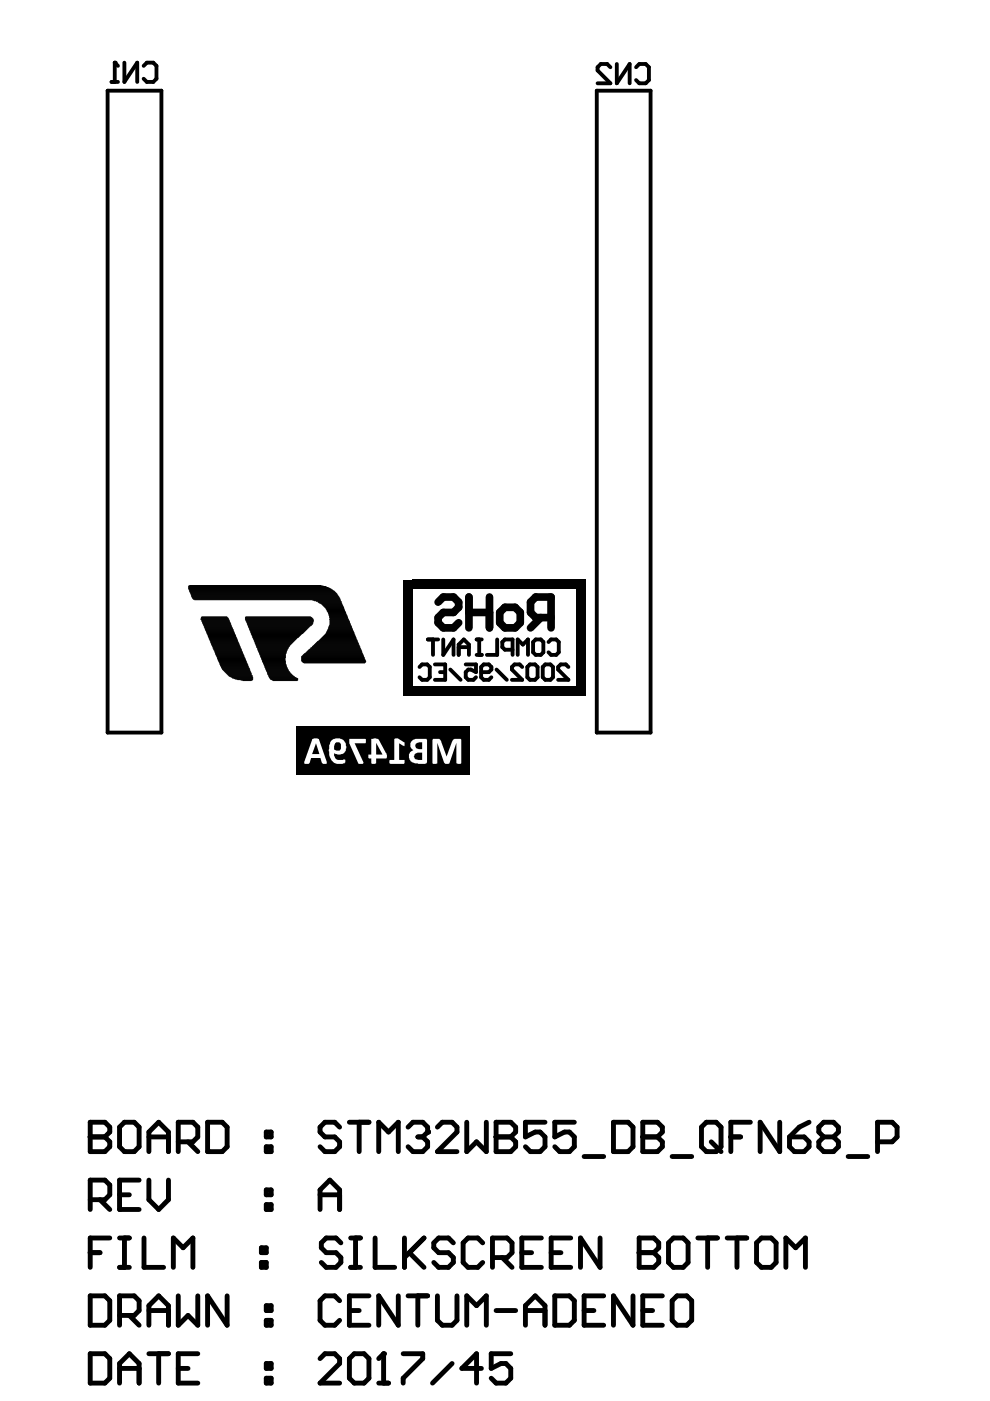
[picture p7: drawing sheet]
<svg xmlns="http://www.w3.org/2000/svg" width="210mm" height="297mm" viewBox="0 0 210 297" stroke-linecap="round" stroke-linejoin="round" font-family="sans-serif">
<g fill="none" stroke="#000" stroke-width=".21">
<path d="M40 124.8h30M40 124.7h29.8M40 124.6h29.6M40 124.5h29.2M40 124.4h29M40 124.2h28.5M40 124.9h30.2M40.1 125.1h30.4M40.1 125h30.2M40.2 125.4h30.7M40.2 125.3h30.6M40.2 125.2h30.4"/>
<path d="M40.2 124.1h27.9M40.3 125.6h30.8M40.3 125.5h30.7M40.4 125.8h30.9M40.4 125.7h30.8M40.5 126.1h31M40.5 126h30.9M40.5 125.9h30.9M40.6 126.4h31.1M40.6 126.3h31M40.6 126.2h31M40.7 126.6h31.1"/>
<path d="M40.7 126.5h31.1M40.8 126.8h31.2M40.8 126.7h31.1M40.9 126.9h31.1M41 127.1h31M41.2 127.2h30.9M42.6 131.3h5.9M42.6 131.2h5.8M42.7 131.4h5.8M42.7 131.1h5.7M42.7 131h5.6M42.7 130.9h5.5"/>
<path d="M42.8 131.7h5.8M42.8 131.6h5.8M42.8 131.5h5.8M42.8 130.8h5.3M42.9 131.9h5.8M42.9 131.8h5.8M43 132.2h5.9M43 132.1h5.8M43 132h5.8M43.1 132.5h5.8M43.1 132.3h5.8M43.2 132.7h5.8"/>
<path d="M43.2 132.6h5.8M43.3 133h5.8M43.3 132.9h5.8M43.3 132.8h5.7M43.4 133.1h5.8M43.4 133.2h5.8M43.5 133.5h5.9M43.5 133.4h5.8M43.5 133.3h5.8M43.6 133.7h5.8M43.6 133.6h5.8M43.7 133.9h5.8"/>
<path d="M43.7 133.8h5.8M43.8 134.2h5.8M43.8 134.1h5.8M43.8 134h5.8M43.9 134.4h5.8M43.9 134.3h5.8M44 134.6h5.9M44 134.5h5.9M44.1 134.9h5.9M44.1 134.8h5.9M44.1 134.7h5.9M44.2 135.2h5.9"/>
<path d="M44.2 135.1h5.9M44.4 135.5h5.9M44.4 135.4h5.8M44.4 135.3h5.8M44.5 135.7h5.8M44.5 135.6h5.8M44.6 135.9h5.8M44.6 135.8h5.8M44.7 136.2h5.8M44.7 136.1h5.8M44.7 136h5.7M44.8 136.4h5.8"/>
<path d="M44.8 136.3h5.8M44.9 136.7h5.8M44.9 136.6h5.8M44.9 136.5h5.8M45 136.9h5.8M45 136.8h5.8M45.1 137.1h5.8M45.1 137h5.8M45.2 137.4h5.8M45.2 137.3h5.8M45.2 137.2h5.7M45.3 137.6h5.8"/>
<path d="M45.3 137.5h5.8M45.4 137.9h5.8M45.4 137.8h5.8M45.5 138.1h5.8M45.5 138h5.7M45.6 138.4h5.8M45.6 138.3h5.8M45.6 138.2h5.7M45.7 138.7h5.8M45.7 138.6h5.8M45.7 138.5h5.7M45.8 138.9h5.8"/>
<path d="M45.8 138.8h5.8M45.9 139.1h5.8M45.9 139h5.8M46 139.3h5.8M46 139.2h5.7M46.1 139.6h5.8M46.1 139.5h5.8M46.1 139.4h5.7M46.2 139.9h5.8M46.2 139.8h5.8M46.2 139.7h5.8M52 131.3h14.3"/>
<path d="M52 131.2h14.3M52 131.1h14.2M52 131h14.1M52 130.9h14M52.1 131.6h14.3M52.1 131.5h14.3M52.1 131.4h14.3M52.1 130.8h13.7M52.2 131.7h14.2M52.3 132h14M52.3 131.9h14M52.3 131.8h14"/>
<path d="M52.4 132.3h13.8M52.4 132.2h13.8M52.4 132.1h13.9M52.5 132.6h13.5M52.5 132.5h13.6M52.7 132.9h12.9M52.7 132.8h13M52.7 132.7h13.2M52.8 133.1h12.6M52.8 133h12.7M52.9 133.4h12.2M52.9 133.3h12.3"/>
<path d="M52.9 133.2h12.4M53 133.6h11.9M53 133.5h12M53.1 133.8h11.6M53.1 133.7h11.7M53.2 134.1h11.2M53.2 134h11.3M53.2 133.9h11.4M53.3 134.4h10.7M53.3 134.3h10.9M53.3 134.2h11M53.4 134.6h10.3"/>
<path d="M53.4 134.5h10.5M53.5 134.8h10M53.5 134.7h10.1M53.6 135.2h9.6M53.6 135.1h9.7M53.6 134.9h9.8M53.7 135.4h9.2M53.7 135.3h9.3M53.8 135.6h8.9M53.8 135.5h9M53.9 135.9h8.5M53.9 135.8h8.6"/>
<path d="M53.9 135.7h8.7M54 136.1h8.2M54 136h8.3M54.1 136.4h7.8M54.1 136.3h7.9M54.1 136.2h8M54.2 136.6h7.5M54.2 136.5h7.6M54.3 136.9h7.1M54.3 136.8h7.2M54.3 136.7h7.3M54.4 137.2h6.8"/>
<path d="M54.4 137.1h6.9M54.4 137h7M54.5 137.3h6.7M54.6 137.6h6.3M54.6 137.5h6.5M54.6 137.4h6.5M54.7 138h6.1M54.7 137.9h6.1M54.7 137.8h6.1M54.8 138.2h5.9M54.8 138.1h5.9M54.9 138.4h5.7"/>
<path d="M54.9 138.3h5.8M55 138.7h5.5M55 138.6h5.6M55 138.5h5.6M55.1 138.9h5.4M55.1 138.8h5.4M55.2 139.2h5.3M55.2 139.1h5.3M55.2 139h5.3M55.3 139.4h5.2M55.3 139.3h5.2M55.5 139.7h4.9"/>
<path d="M55.5 139.6h4.9M55.5 139.5h4.9M55.6 139.9h4.8M55.6 139.8h4.8M64 139.9h13.4M64 139.8h13.3M64 139.7h13.3M64 139.6h13.2M64 139.5h13.2M64 139.4h13.2M64 139.3h13.1M64 139.2h13.1"/>
<path d="M64.1 139.1h12.9M64.2 139h12.8M64.3 138.9h12.7M64.4 138.8h12.5M64.5 138.7h12.4M64.6 138.6h12.2M64.8 138.5h12M64.9 138.4h11.8M65 138.3h11.7M65.1 138.2h11.6M65.2 138.1h11.4M65.3 138h11.3"/>
<path d="M65.4 137.9h11.2M65.5 137.8h11M65.6 137.6h10.9M65.8 137.5h10.6M65.9 137.4h10.5M65.9 137.3h10.4M66.1 137.2h10.2M66.2 137.1h10.1M66.2 137h10M66.3 127.3h5.8M66.4 136.9h9.8M66.5 136.8h9.6"/>
<path d="M66.7 136.7h9.4M66.7 127.4h5.4M66.8 136.6h9.2M66.9 136.5h9.1M67 136.4h9M67.1 136.3h8.8M67.1 127.5h5.2M67.2 136.2h8.7M67.3 136.1h8.5M67.4 136h8.4M67.4 127.6h5M67.5 127.7h4.9"/>
<path d="M67.6 135.9h8.2M67.6 127.8h4.8M67.7 135.8h8M67.8 135.7h7.9M67.8 127.9h4.7M67.9 135.6h7.7M68 135.5h7.6M68 128h4.5M68.1 135.4h7.4M68.2 135.3h7.3M68.2 128.1h4.3M68.3 135.2h7.2"/>
<path d="M68.3 128.2h4.3M68.4 135.1h7M68.4 128.3h4.2M68.5 134.9h6.9M68.5 128.4h4.2M68.6 134.8h6.7M68.6 128.5h4.1M68.7 134.7h6.6M68.7 128.6h4.1M68.8 134.6h6.5M68.8 128.7h4M68.9 134.5h6.3"/>
<path d="M68.9 128.8h4M69 134.4h6.2M69 128.9h3.9M69.1 134.3h6M69.1 134.2h6M69.1 129.1h3.9M69.1 129h3.8M69.2 134.1h5.9M69.2 134h5.7M69.2 129.2h3.8M69.3 133.9h5.6M69.3 133.8h5.5"/>
<path d="M69.3 129.5h3.8M69.3 129.4h3.8M69.3 129.3h3.7M69.5 133.7h5.3M69.5 133.6h5.2M69.5 129.6h3.7M69.6 133.5h5.1M69.6 133.4h5.1M69.6 129.9h3.7M69.6 129.8h3.6M69.7 133.3h4.9M69.7 133.1h4.8"/>
<path d="M69.7 130.2h3.7M69.7 130.1h3.6M69.7 130h3.6M69.7 133.2h4.9M69.8 133h4.7M69.8 132.9h4.7M69.8 132.8h4.6M69.8 130.5h3.7M69.8 130.4h3.7M69.8 130.3h3.6M69.9 132.7h4.5M69.9 132.6h4.4"/>
<path d="M69.9 131.3h3.9M69.9 130.9h3.8M69.9 130.8h3.7M69.9 130.7h3.7M69.9 130.6h3.7M70 132.5h4.3M70 132.3h4.2M70 132.2h4.2M70 132.1h4.2M70 132h4.1M70 131.9h4.1M70 131.8h4.1"/>
<path d="M70 131.7h4M70 131.6h4M70 131.5h3.9M70 131.4h3.9M70 131.2h3.8M70 131.1h3.7M70 131h3.7M46.3 140.1h5.8M46.3 140h5.8M46.4 140.3h5.8M46.4 140.2h5.8M46.5 140.6h5.8"/>
<path d="M46.5 140.5h5.7M46.6 140.9h5.8M46.6 140.8h5.8M46.6 140.7h5.7M46.7 141.1h5.8M46.7 141h5.8M46.8 141.3h5.9M46.8 141.2h5.7M46.9 141.4h5.8M46.9 141.5h5.8M47.1 141.7h5.8M47.1 141.6h5.7"/>
<path d="M47.2 141.9h5.7M47.2 141.8h5.7M47.3 142h5.7M47.4 142.1h5.6M47.5 142.2h5.5M47.6 142.3h5.5M47.7 142.4h5.4M47.8 142.5h5.4M47.9 142.6h5.3M48 142.7h5.3M48.1 142.8h5.2M48.2 142.9h5.1"/>
<path d="M48.3 143.1h5M48.4 143.2h5M48.5 143.3h5M48.6 143.4h4.9M48.8 143.5h4.7M49 143.6h4.6M49.2 143.7h4.4M49.3 143.8h4.3M49.6 143.9h4M50 144h3.6M50.4 144.1h3.2M51.1 144.2h2.4"/>
<path d="M51.5 144.3h1.8M55.7 140.2h4.8M55.7 140.1h4.8M55.7 140h4.7M55.8 140.5h4.7M55.8 140.3h4.7M55.9 140.7h4.6M55.9 140.6h4.6M56 141h4.6M56 140.9h4.6M56 140.8h4.5M56.1 141.2h4.6"/>
<path d="M56.1 141.1h4.5M56.2 141.4h4.5M56.2 141.3h4.5M56.2 141.5h4.6M56.3 141.7h4.6M56.3 141.6h4.5M56.4 142h4.7M56.4 141.9h4.7M56.4 141.8h4.5M56.5 142.2h4.7M56.5 142.1h4.7M56.6 142.4h4.8"/>
<path d="M56.6 142.3h4.7M56.7 142.7h4.9M56.7 142.6h4.8M56.7 142.5h4.8M56.8 143.1h5.1M56.8 142.9h5M56.8 142.8h4.9M56.9 143.2h5.1M57 143.5h5.4M57 143.4h5.3M57 143.3h5.1M57.1 143.7h5.6"/>
<path d="M57.1 143.6h5.4M57.2 143.8h5.7M57.3 144h5.8M57.3 143.9h5.8M57.5 144.1h5.6M57.7 144.2h5.4M57.9 144.3h5.1M64 140.1h13.5M64 140h13.4M64.1 140.2h13.4M64.2 140.3h13.3M64.3 140.5h13.1"/>
<path d="M64.5 140.6h12.8"/>
</g>
<path d="M22.8 19.2h11.4v136.1h-11.4zM126.5 19.2h11.4v136.1h-11.4z" fill="none" stroke="#000" stroke-width=".81"/>
<g fill="#000">
<path d="M87.4 122.9h36.8v2h-36.8z" fill-rule="evenodd"/>
<path d="M85.4 122.9h2v24.5h-2z" fill-rule="evenodd"/>
<path d="M87.4 145.4h36.8v2h-36.8z" fill-rule="evenodd"/>
<path d="M122.2 122.9h2v24.5h-2z" fill-rule="evenodd"/>
<path d="M62.8 154.1h36.8v10.2h-36.8z" fill-rule="evenodd"/>
</g>
<g fill="#fff">
<path d="M91.8 156.7h1.3l.3 .3 1.3 3.4 1.2-3.4 .5-.3h1.3l.1 5.2h-1v-4.4l-1.5 4.4-.2 .1h-.7l-.2-.3-1.5-4.2v4.4l-.9 .1z"/>
<path d="M83.6 156.7l.8-.1 1.4 .8-.1 .8-1.1-.6v3.5h1.2l-.1 .9-3.1-.1 .1-.8h.9z"/>
<path d="M74.1 156.7l3.5 .1-.1 .8h-2.3l1.9 4a.53 .53 0 0 1-.9 .4l-.3-.1-1.8-4.2z"/>
<path d="M87.5 156.9a1.27 1.27 0 0 0 .2 2.1 1.43 1.43 0 0 0-1 1.2 1.43 1.43 0 0 0 .6 1.4l1.4 .4h1.5l.3-.4-.1-4.9h-2.3zM88.3 157.6l.5-.2h.7v1.4h-.6a.57 .57 0 0 1-.7-.5l-.1-.4zM88.1 159.8l.4-.2h1v1.5h-.9a.8 .8 0 0 1-.7-.5 .8 .8 0 0 1 .2-.8z"/>
<path d="M78.7 156.7v3.3h-.6v.7l.6 .1v1.1h1.1v-1.1h1.9a.48 .48 0 0 0 .3-.7l-1.7-3.3-.5-.2zM79.8 157.5l1.3 2.5h-1.3z"/>
<path d="M70.4 156.9a1 1 0 0 0-.5 1l-.2 1.3a3.3 3.3 0 0 0 .9 2.3 2.47 2.47 0 0 0 2.6 .1 .41 .41 0 0 0 0-.5 .41 .41 0 0 0-.6 0 1.23 1.23 0 0 1-1.7-.8l-.1-.6a1.58 1.58 0 0 0 2.5-.8v-.1a1.82 1.82 0 0 0-2.2-2.2zM71.3 157.4a.91 .91 0 0 1 .9 .4 .91 .91 0 0 1 0 1 .85 .85 0 0 1-1.3 .1l-.1-.5a.88 .88 0 0 1 .5-.9z"/>
<path d="M66.3 156.7l-1.8 4.8a.52 .52 0 0 0 .3 .5 .52 .52 0 0 0 .5 0l.4-.3 .3-1h1.9l.3 1 .5 .3a.42 .42 0 0 0 .4-.1 .42 .42 0 0 0 .2-.4l-1.7-4.8zM67 157.6l.7 2.3h-1.5z"/>
</g>
<g fill="none" stroke="#000" stroke-width=".81">
<path d="M23.7 17.4h1.3M25 14l-.7-.7v4.1M26.4 13.3v4.1l2.7-4.1v4.1M30.5 14l.6-.7h1.4l.7 .7v2.7l-.7 .7h-1.4l-.6-.7M129.4 14.3l-.7-.7h-1.3l-.7 .7v.6l2.7 2.8h-2.7M130.8 13.6v4.1l2.7-4.1v4.1M134.9 14.3l.6-.7h1.4l.7 .7v2.7l-.7 .7h-1.4l-.6-.7M90.7 135.6h2.2M91.8 135.6v3.2M94 135.6v3.2l2.2-3.2v3.2M97.2 138.8v-2.1l1.1-1.1 1.1 1.1v2.1M97.2 137.2h2.2"/>
<path d="M101.1 135.6h1M101.1 138.8h1M101.6 135.6v3.2M105.4 135.6v3.2h-2.2M108.7 137.8h-1.7l-.5-.6v-1.1l.5-.5h1.7v3.2M109.8 138.8v-3.2l1.1 1.1 1-1.1v3.2M113.6 135.6h1.1l.5 .5v2.2l-.5 .5h-1.1l-.6-.5v-2.2zM116.3 136.1l.5-.5h1.1l.6 .5v2.2l-.6 .5h-1.1l-.5-.5M88.9 141.4l.6-.5h1.1l.5 .5v2.2l-.5 .5h-1.1l-.6-.5M92.2 140.9h2.2v3.2h-2.2M93.3 142.5h1.1M95.5 142l2.2 2.1"/>
<path d="M98.7 140.9h2.2v1.6l-1.1-.5h-.5l-.6 .5v1.1l.6 .5h1.1l.5-.5M102 142.5h1.6l.6-.5v-.6l-.6-.5h-1l-.6 .5v2.2l.6 .5h1l.6-.5M105.3 142l2.2 2.1M110.7 141.4l-.5-.5h-1.1l-.6 .5v.6l2.2 2.1h-2.2M112.3 140.9h1.1l.6 .5v2.2l-.6 .5h-1.1l-.5-.5v-2.2zM115.6 140.9h1.1l.5 .5v2.2l-.5 .5h-1.1l-.5-.5v-2.2zM120.5 141.4l-.5-.5h-1.1l-.6 .5v.6l2.2 2.1h-2.2"/>
</g>
<g fill="#000">
<circle cx="24.3" cy="13.3" r=".41"/>
<circle cx="19.1" cy="241.1" r=".52"/>
<circle cx="90.7" cy="240" r=".52"/>
<circle cx="105.2" cy="241.1" r=".52"/>
<circle cx="136.3" cy="241.1" r=".52"/>
<circle cx="135.5" cy="265.6" r=".52"/>
<circle cx="81.3" cy="287" r=".52"/>
</g>
<g fill="none" stroke="#000" stroke-width="1">
<path d="M19.1 237.9h3.1l1.1 1.1v1l-1.1 1.1 1.1 1v1l-1.1 1.1h-3.1zM26.4 237.9h2.1l1 1.1v4.1l-1 1.1h-2.1l-1.1-1.1v-4.1zM44 237.9h3.1l1.1 1.1v4.1l-1.1 1.1h-3.1zM72 239l-1-1.1h-2.1l-1 1.1v1l1 1.1h2.1l1 1v1l-1 1.1h-2.1l-1-1.1M74.1 237.9h4.1M76.2 237.9v6.3M86.5 239l1.1-1.1h2l1.1 1.1v1l-1.1 1.1M92.7 239l1.1-1.1h2.1l1 1.1v1l-4.2 4.2h4.2M99 237.9v6.3l2-2.1 2.1 2.1v-6.3M105.2 237.9h3.1l1 1.1v1l-1 1.1 1 1v1l-1 1.1h-3.1zM115.6 237.9h-4.2v3.2l2.1-1.1h1l1.1 1.1v2l-1.1 1.1h-2.1l-1-1.1M121.8 237.9h-4.2v3.2l2.1-1.1h1l1.1 1.1v2l-1.1 1.1h-2l-1.1-1.1"/>
<path d="M130.1 237.9h3.1l1 1.1v4.1l-1 1.1h-3.1zM136.3 237.9h3.1l1 1.1v1l-1 1.1 1 1v1l-1 1.1h-3.1zM149.8 237.9h2l1.1 1.1v4.1l-1.1 1.1h-2l-1.1-1.1v-4.1zM159.1 237.9h-4.1v6.3M165.3 237.9v6.3l-4.1-6.3v6.3M171.5 237.9l-2 1.1-2.1 2.1M19.1 254.4h3.1l1.1-1.1v-2.1l-1.1-1h-3.1v6.2M19.1 241.1h3.1M21.2 254.4l2.1 2M25.3 253.3h2.1M29.5 250.2h-4.2v6.2h4.2M31.6 244.2v-4.2l2-2.1 2.1 2.1v4.2"/>
<path d="M31.6 250.2v4.2l2 2 2.1-2v-4.2M31.6 241.1h4.1M37.8 242.1h3.1l1-1v-2.1l-1-1.1h-3.1v6.3M39.9 242.1l2 2.1M56.5 240h1v1.1h-1zM56.5 243.1h1v1.1h-1zM56.5 252.3h1v1h-1zM56.5 255.4h1v1h-1zM67.9 253.3h4.1M67.9 256.4v-4.1l2-2.1 2.1 2.1v4.1M80.3 244.2v-6.3l2.1 2.1 2-2.1v6.3M88.6 241.1h1"/>
<path d="M89.6 241.1l1.1 1v1l-1.1 1.1h-2l-1.1-1.1M105.2 241.1h3.1M123.8 245.2h4.2M136.3 241.1h3.1M142.5 245.2h4.2M150.8 242.1l2.1 2.1M155 241.1h2M167.4 241.1h3.1l1 1v1l-1 1.1h-2.1l-1-1.1zM174.6 241.1l-1 1v1l1 1.1h2.1l1.1-1.1v-1l-1.1-1M174.6 241.1h2.1M174.6 241.1l-1-1.1v-1l1-1.1h2.1l1.1 1.1v1l-1.1 1.1M179.8 245.2h4.2"/>
<path d="M186.1 242.1h3.1l1-1v-2.1l-1-1.1h-3.1v6.3M19.1 265.6h2.1M19.1 274.7h3.1l1.1 1.1v4.1l-1.1 1.1h-3.1zM23.3 262.5h-4.2v6.2M25.3 262.5h2.1M25.3 268.7h2.1M25.3 278.9h3.2l1-1v-2.1l-1-1.1h-3.2v6.3M26.4 262.5v6.2M27.4 278.9l2.1 2.1M30.5 262.5v6.2h4.2M31.6 277.9h4.1M36.8 268.7v-6.2l2 2.1 2.1-2.1v6.2"/>
<path d="M37.8 274.7v6.3l2.1-2.1 2 2.1v-6.3M48.2 274.7v6.3l-4.2-6.3v6.3M55.4 264.6h1.1v1h-1.1zM55.4 267.7h1.1v1h-1.1zM56.5 276.8h1v1.1h-1zM56.5 279.9h1v1.1h-1zM72 275.8l-1-1.1h-2.1l-1 1.1v4.1l1 1.1h2.1l1-1.1M72.3 263.5l-1.1-1h-2l-1.1 1v1.1l1.1 1h2l1.1 1v1.1l-1.1 1h-2l-1.1-1M74.1 277.9h2.1M74.3 262.5h2.1M74.3 268.7h2.1M75.4 262.5v6.2"/>
<path d="M78.2 274.7h-4.1v6.3h4.1M79.5 262.5v6.2h4.2M84.4 274.7v6.3l-4.1-6.3v6.3M85.8 262.5v6.2M86.5 274.7h4.2M86.8 265.6l3.1 3.1M88.6 274.7v6.3M89.9 262.5l-4.1 4.1M92.7 274.7v5.2l1.1 1.1h2.1l1-1.1v-5.2M96.1 263.5l-1-1h-2.1l-1 1v1.1l1 1h2.1l1 1v1.1l-1 1h-2.1l-1-1M102.3 263.5l-1-1h-2.1l-1 1v4.2l1 1h2.1l1-1M104.4 266.6h3.1l1.1-1v-2.1l-1.1-1h-3.1v6.2"/>
<path d="M105.2 277.9h4.1M106.5 266.6l2.1 2.1M110.6 265.6h2.1M111.4 277.9h4.2M114.8 262.5h-4.2v6.2h4.2M116.9 265.6h2M117.6 274.7h3.1l1.1 1.1v4.1l-1.1 1.1h-3.1zM121 262.5h-4.1v6.2h4.1M123.8 277.9h2.1M127.2 262.5v6.2l-4.1-6.2v6.2M128 274.7h-4.2v6.3h4.2M134.2 274.7v6.3l-4.1-6.3v6.3"/>
<path d="M135.5 262.5h3.1l1.1 1v1.1l-1.1 1 1.1 1v1.1l-1.1 1h-3.1zM135.5 265.6h3.1M136.3 277.9h2.1M140.4 274.7h-4.1v6.3h4.1M142.8 262.5h2.1l1 1v4.2l-1 1h-2.1l-1.1-1v-4.2zM143.5 274.7h2.1l1.1 1.1v4.1l-1.1 1.1h-2.1l-1-1.1v-4.1zM148 262.5h4.1M150 262.5v6.2M154.2 262.5h4.1M156.3 262.5v6.2M161.4 262.5h2.1l1.1 1v4.2l-1.1 1h-2.1l-1-1v-4.2zM166.6 268.7v-6.2l2.1 2.1 2.1-2.1v6.2"/>
<path d="M19.1 287h3.1l1.1 1.1v4.1l-1.1 1h-3.1zM25.3 293.2v-4.1l2.1-2.1 2.1 2.1v4.1M25.3 290.1h4.2M31.6 281v-4.2l2-2.1 2.1 2.1v4.2M31.6 287h4.1M33.6 287v6.2M37.8 290.1h2.1M41.9 287h-4.1v6.2h4.1M56.5 289.1h1v1h-1zM56.5 292.2h1v1h-1zM67.9 288.1l1-1.1h2.1l1 1.1v1l-4.1 4.1h4.1M75.1 287h2.1l1 1.1v4.1l-1 1h-2.1l-1-1v-4.1z"/>
<path d="M80.3 293.2h2.1M80.3 288.1l1-1.1v6.2M85.5 287h4.1v1.1l-4.1 4.1v1M95.9 289.1l-4.2 4.1M99 281v-6.3l2 2.1 2.1-2.1v6.3M102.1 290.1h-4.2l3.1-3.1v6.2M108.3 287h-4.2v3.1l2.1-1h1.1l1 1v2.1l-1 1h-2.1l-1.1-1M111.4 281v-4.2l2.1-2.1 2.1 2.1v4.2"/>
</g>
<path d="M92.9 127.7l1.1-1.1h2.2l1 1.1v1.1l-1 1.1h-2.2l-1.1 1v1.1l1.1 1.1h2.2l1-1.1M99.4 129.9h4.4M99.4 126.6v6.5M103.8 126.6v6.5M107 128.8h2.2l1.1 1.1v2.1l-1.1 1.1h-2.2l-1-1.1v-2.1zM114.7 130.9l-2.2 2.2M116.8 130.9h-3.2l-1.1-1v-2.2l1.1-1.1h3.2v6.5" fill="none" stroke="#000" stroke-width="1.6"/>
</svg>
